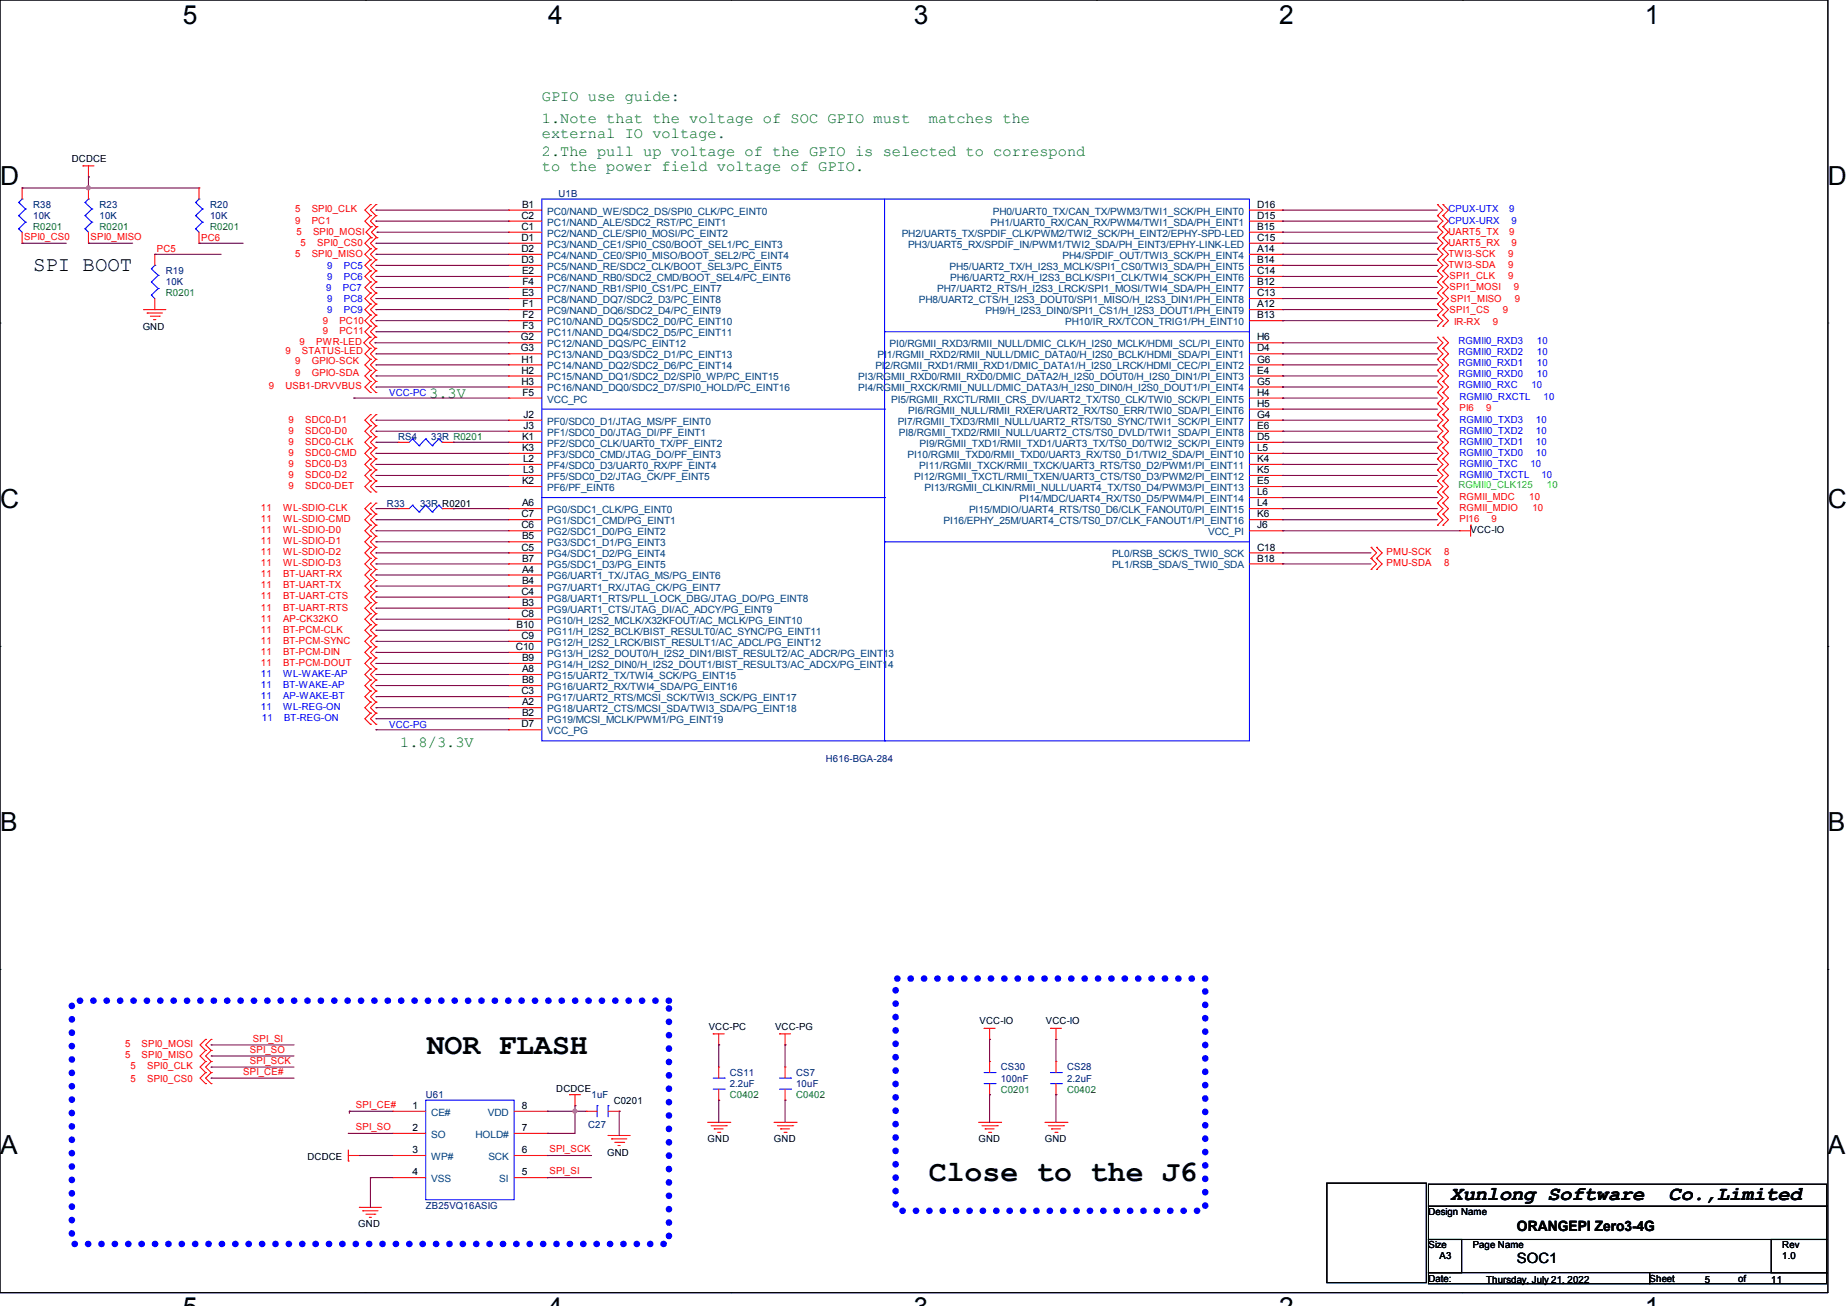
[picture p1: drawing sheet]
<svg xmlns="http://www.w3.org/2000/svg" width="297mm" height="210mm" viewBox="0 0 297 210" stroke-linecap="round" stroke-linejoin="round" font-family="sans-serif">
<defs><g id="words">
<g font-size="4.8">
<text x="68.6" y="169.5">NOR FLASH</text>
<text x="149.4" y="189.8">Close to the J6</text>
</g>
<g font-size="4.2">
<text x="29.4" y="3.8">5</text>
<text x="88.1" y="3.8">4</text>
<text x="146.9" y="3.8">3</text>
<text x="205.7" y="3.8">2</text>
<text x="264.5" y="3.8">1</text>
<text x="0" y="29.8">D</text>
<text x="293.9" y="29.8">D</text>
<text x="0" y="81.7">C</text>
<text x="293.9" y="81.7">C</text>
<text x="0" y="133.7">B</text>
<text x="293.9" y="133.7">B</text>
<text x="0" y="185.6">A</text>
<text x="293.9" y="185.6">A</text>
</g>
<text font-size="3.3" x="5.3" y="43.6">SPI BOOT</text>
<g font-size="3.2">
<text x="233.3" y="192.9">Xunlong Software</text>
<text x="268.3" y="192.9">Co.,Limited</text>
</g>
<g font-size="2.5" fill="#008000">
<text x="87.1" y="16.2">GPIO use guide:</text>
<text x="87.1" y="19.7">1.Note that the voltage of SOC GPIO must</text>
<text x="87.1" y="22.2">external IO voltage.</text>
<text x="149.4" y="19.7">matches the</text>
<text x="87.1" y="25.1">2.The pull up voltage of the GPIO is selected to correspond</text>
<text x="87.1" y="27.5">to the power field voltage of GPIO.</text>
<text x="69" y="64">3.3V</text>
<text x="64.3" y="120.2">1.8/3.3V</text>
</g>
<g font-size="2.3">
<text x="243.9" y="197.9">ORANGEPI Zero3-4G</text>
<text x="243.9" y="203.2">SOC1</text>
</g>
<g font-size="1.6">
<text x="11.6" y="26">DCDCE</text>
<text x="83.9" y="35.2">C2</text>
<text x="83.9" y="33.4">B1</text>
<text x="202.1" y="33.4">D16</text>
<text x="202.1" y="35.2">D15</text>
<text x="83.9" y="37">C1</text>
<text x="83.9" y="38.7">D1</text>
<text x="83.9" y="40.5">D2</text>
<text x="202.1" y="37">B15</text>
<text x="202.1" y="38.7">C15</text>
<text x="202.1" y="40.5">A14</text>
<text x="83.9" y="42.3">D3</text>
<text x="83.9" y="44.1">E2</text>
<text x="83.9" y="47.6">E3</text>
<text x="84" y="45.8">F4</text>
<text x="202.1" y="42.3">B14</text>
<text x="202.1" y="44.1">C14</text>
<text x="202.1" y="45.8">B12</text>
<text x="202.1" y="47.6">C13</text>
<text x="22.9" y="53">GND</text>
<text x="84" y="49.4">F1</text>
<text x="84" y="51.2">F2</text>
<text x="84" y="53">F3</text>
<text x="202.1" y="49.4">A12</text>
<text x="202.1" y="51.2">B13</text>
<text x="83.7" y="54.7">G2</text>
<text x="83.7" y="56.5">G3</text>
<text x="83.9" y="58.3">H1</text>
<text x="202.1" y="54.7">H6</text>
<text x="202.1" y="56.5">D4</text>
<text x="202.1" y="58.3">G6</text>
<text x="83.9" y="60.1">H2</text>
<text x="83.9" y="61.8">H3</text>
<text x="84" y="63.6">F5</text>
<text x="202.1" y="60.1">E4</text>
<text x="202.1" y="61.8">G5</text>
<text x="202.1" y="63.6">H4</text>
<text x="202.1" y="65.4">H5</text>
<text x="83.9" y="70.7">K1</text>
<text x="84.2" y="67.2">J2</text>
<text x="84.2" y="69">J3</text>
<text x="202.1" y="67.2">G4</text>
<text x="202.1" y="69">E6</text>
<text x="202.1" y="70.7">D5</text>
<text x="83.9" y="72.5">K3</text>
<text x="83.9" y="77.9">K2</text>
<text x="84.1" y="74.3">L2</text>
<text x="84.1" y="76.1">L3</text>
<text x="202.1" y="72.5">L5</text>
<text x="202.1" y="74.3">K4</text>
<text x="202.1" y="76.1">K5</text>
<text x="202.1" y="77.9">E5</text>
<text x="83.9" y="83.2">C7</text>
<text x="83.9" y="81.4">A6</text>
<text x="202.1" y="79.6">L6</text>
<text x="202.1" y="81.4">L4</text>
<text x="202.1" y="83.2">K6</text>
<text x="83.9" y="85">C6</text>
<text x="83.9" y="88.5">C5</text>
<text x="83.9" y="86.7">B5</text>
<text x="202.1" y="85">J6</text>
<text x="202.1" y="88.5">C18</text>
<text x="236.5" y="85.7">VCC-IO</text>
<text x="83.9" y="95.6">C4</text>
<text x="83.9" y="90.3">B7</text>
<text x="83.9" y="92.1">A4</text>
<text x="83.9" y="93.9">B4</text>
<text x="202.1" y="90.3">B18</text>
<text x="83.1" y="101">B10</text>
<text x="83.9" y="99.2">C8</text>
<text x="83.9" y="97.4">B3</text>
<text x="83" y="104.5">C10</text>
<text x="83.9" y="102.7">C9</text>
<text x="83.9" y="106.3">B9</text>
<text x="83.9" y="111.6">C3</text>
<text x="83.9" y="108.1">A8</text>
<text x="83.9" y="109.9">B8</text>
<text x="83.9" y="113.4">A2</text>
<text x="83.9" y="117">D7</text>
<text x="83.9" y="115.2">B2</text>
<text x="114" y="165.6">VCC-PC</text>
<text x="124.6" y="165.6">VCC-PG</text>
<text x="157.5" y="164.7">VCC-IO</text>
<text x="168.2" y="164.7">VCC-IO</text>
<text x="66.3" y="178.3">1</text>
<text x="83.9" y="178.3">8</text>
<text x="89.5" y="175.5">DCDCE</text>
<text x="98.7" y="177.5">C0201</text>
<text x="66.3" y="181.9">2</text>
<text x="66.3" y="185.4">3</text>
<text x="83.9" y="185.4">6</text>
<text x="83.9" y="181.9">7</text>
<text x="97.6" y="185.8">GND</text>
<text x="113.8" y="183.7">GND</text>
<text x="124.5" y="183.7">GND</text>
<text x="157.4" y="183.7">GND</text>
<text x="168" y="183.7">GND</text>
<text x="49.4" y="186.5">DCDCE</text>
<text x="66.3" y="189">4</text>
<text x="83.9" y="189">5</text>
<text x="57.6" y="197.4">GND</text>
<text x="229.7" y="195.4">Design Name</text>
<text x="229.7" y="200.7">Size</text>
<text x="231.5" y="202.5">A3</text>
<text x="236.8" y="200.7">Page Name</text>
<text x="286.6" y="200.7">Rev</text>
<text x="286.6" y="202.5">1.0</text>
<text x="229.7" y="206.1">Date:</text>
<text x="239" y="206.2">Thursday, July 21, 2022</text>
<text x="265.3" y="206.1">Sheet</text>
<text x="274.2" y="206.2">5</text>
<text x="279.5" y="206.1">of</text>
<text x="284.8" y="206.2">11</text>
</g>
<g font-size="1.6" fill="#000080">
<text x="5.3" y="33.4">R38</text>
<text x="5.3" y="35.2">10K</text>
<text x="16" y="33.4">R23</text>
<text x="16" y="35.2">10K</text>
<text x="33.8" y="33.4">R20</text>
<text x="33.8" y="35.2">10K</text>
<text x="89.8" y="31.7">U1B</text>
<text x="26.7" y="44.1">R19</text>
<text x="26.7" y="45.9">10K</text>
<text x="64" y="70.8">RS4</text>
<text x="69.3" y="70.8">33R R0201</text>
<text x="62.2" y="81.4">R33</text>
<text x="67.6" y="81.4">33R R0201</text>
<text x="132.8" y="122.5">H616-BGA-284</text>
<text x="117.3" y="173">CS11</text>
<text x="128" y="173">CS7</text>
<text x="160.9" y="172.1">CS30</text>
<text x="160.9" y="173.9">100nF</text>
<text x="171.6" y="172.1">CS28</text>
<text x="171.6" y="173.9">2.2uF</text>
<text x="68.5" y="176.6">U61</text>
<text x="95.1" y="176.6">1uF</text>
<text x="117.3" y="174.8">2.2uF</text>
<text x="128" y="174.8">10uF</text>
<text x="94.6" y="181.4">C27</text>
<text x="68.5" y="194.4">ZB25VQ16ASIG</text>
</g>
<g font-size="1.6" fill="#f00">
<text x="47.5" y="34.2">5</text>
<text x="47.5" y="35.9">9</text>
<text x="50.1" y="34.2">SPI0_CLK</text>
<text x="50.1" y="35.9">PC1</text>
<text x="3.9" y="38.6">SPI0_CS0</text>
<text x="14.6" y="38.6">SPI0_MISO</text>
<text x="25.2" y="40.6">PC5</text>
<text x="32.3" y="38.8">PC6</text>
<text x="47.5" y="41.3">5</text>
<text x="47.7" y="37.7">5</text>
<text x="48.3" y="39.5">5</text>
<text x="50.1" y="41.3">SPI0_MISO</text>
<text x="50.3" y="37.7">SPI0_MOSI</text>
<text x="51" y="39.5">SPI0_CS0</text>
<text x="232.9" y="41.3">TWI3-SCK</text>
<text x="232.9" y="37.7">UART5_TX</text>
<text x="232.9" y="39.5">UART5_RX</text>
<text x="242.5" y="41.3">9</text>
<text x="242.7" y="37.7">9</text>
<text x="243" y="39.5">9</text>
<text x="232.9" y="43.1">TWI3-SDA</text>
<text x="233.1" y="46.6">SPI1_MOSI</text>
<text x="233.1" y="44.8">SPI1_CLK</text>
<text x="242.5" y="43.1">9</text>
<text x="242.5" y="44.8">9</text>
<text x="243.4" y="46.6">9</text>
<text x="51.9" y="53.7">9</text>
<text x="51.9" y="52.1">9</text>
<text x="54.6" y="53.7">PC11</text>
<text x="54.6" y="52.1">PC10</text>
<text x="233.1" y="50.3">SPI1_CS</text>
<text x="233.3" y="48.6">SPI1_MISO</text>
<text x="233.8" y="52.3">IR-RX</text>
<text x="240" y="52.3">9</text>
<text x="241.6" y="50.3">9</text>
<text x="243.6" y="48.6">9</text>
<text x="45.9" y="56.9">9</text>
<text x="47.5" y="58.5">9</text>
<text x="48.2" y="55.5">9</text>
<text x="48.6" y="56.9">STATUS-LED</text>
<text x="50.1" y="58.5">GPIO-SCK</text>
<text x="50.8" y="55.5">PWR-LED</text>
<text x="43.2" y="62.6">9</text>
<text x="45.9" y="62.6">USB1-DRVVBUS</text>
<text x="47.5" y="60.5">9</text>
<text x="50.1" y="60.5">GPIO-SDA</text>
<text x="46.4" y="69.7">9</text>
<text x="46.4" y="67.9">9</text>
<text x="46.4" y="71.5">9</text>
<text x="49.1" y="69.7">SDC0-D0</text>
<text x="49.1" y="67.9">SDC0-D1</text>
<text x="49.1" y="71.5">SDC0-CLK</text>
<text x="234.7" y="66.2">PI6</text>
<text x="239" y="66.2">9</text>
<text x="46.4" y="73.3">9</text>
<text x="46.4" y="75.1">9</text>
<text x="46.4" y="76.8">9</text>
<text x="49.1" y="73.3">SDC0-CMD</text>
<text x="49.1" y="75.1">SDC0-D3</text>
<text x="49.1" y="76.8">SDC0-D2</text>
<text x="42" y="83.9">11</text>
<text x="42" y="82.2">11</text>
<text x="45.5" y="83.9">WL-SDIO-CMD</text>
<text x="45.5" y="82.2">WL-SDIO-CLK</text>
<text x="46.4" y="78.6">9</text>
<text x="49.1" y="78.6">SDC0-DET</text>
<text x="234.7" y="82.2">RGMII_MDIO</text>
<text x="234.7" y="80.4">RGMII_MDC</text>
<text x="234.7" y="83.9">PI16</text>
<text x="239.9" y="83.9">9</text>
<text x="245.9" y="80.4">10</text>
<text x="246.4" y="82.2">10</text>
<text x="42" y="85.7">11</text>
<text x="42" y="87.5">11</text>
<text x="42" y="89.3">11</text>
<text x="45.5" y="85.7">WL-SDIO-D0</text>
<text x="45.5" y="87.5">WL-SDIO-D1</text>
<text x="45.5" y="89.3">WL-SDIO-D2</text>
<text x="223" y="89.3">PMU-SCK</text>
<text x="232.2" y="89.3">8</text>
<text x="42" y="91.1">11</text>
<text x="42" y="92.8">11</text>
<text x="42" y="94.6">11</text>
<text x="45.5" y="91.1">WL-SDIO-D3</text>
<text x="45.5" y="92.8">BT-UART-RX</text>
<text x="45.5" y="94.6">BT-UART-TX</text>
<text x="223" y="91.1">PMU-SDA</text>
<text x="232.2" y="91.1">8</text>
<text x="42" y="96.4">11</text>
<text x="42" y="98.2">11</text>
<text x="42" y="99.9">11</text>
<text x="42" y="101.7">11</text>
<text x="45.5" y="96.4">BT-UART-CTS</text>
<text x="45.5" y="98.2">BT-UART-RTS</text>
<text x="45.5" y="99.9">AP-CK32KO</text>
<text x="45.5" y="101.7">BT-PCM-CLK</text>
<text x="42" y="105.3">11</text>
<text x="42" y="103.5">11</text>
<text x="42" y="107.1">11</text>
<text x="45.5" y="105.3">BT-PCM-DIN</text>
<text x="45.5" y="103.5">BT-PCM-SYNC</text>
<text x="45.5" y="107.1">BT-PCM-DOUT</text>
<text x="40.7" y="167.5">SPI_SI</text>
<text x="20.1" y="168.4">5</text>
<text x="20.1" y="170.2">5</text>
<text x="21" y="172">5</text>
<text x="21" y="173.9">5</text>
<text x="22.8" y="168.4">SPI0_MOSI</text>
<text x="22.8" y="170.2">SPI0_MISO</text>
<text x="23.7" y="172">SPI0_CLK</text>
<text x="23.7" y="173.9">SPI0_CS0</text>
<text x="39.1" y="172.8">SPI_CE#</text>
<text x="40.2" y="169.2">SPI_SO</text>
<text x="40.2" y="171">SPI_SCK</text>
<text x="57.2" y="178.1">SPI_CE#</text>
<text x="57.2" y="181.7">SPI_SO</text>
<text x="88.3" y="185.3">SPI_SCK</text>
<text x="88.3" y="188.8">SPI_SI</text>
</g>
<g font-size="1.6" fill="#004080">
<text x="88" y="34.5">PC0/NAND_WE/SDC2_DS/SPI0_CLK/PC_EINT0</text>
<text x="159.6" y="34.5">PH0/UART0_TX/CAN_TX/PWM3/TWI1_SCK/PH_EINT0</text>
<text x="88" y="36.3">PC1/NAND_ALE/SDC2_RST/PC_EINT1</text>
<text x="88" y="38.1">PC2/NAND_CLE/SPI0_MOSI/PC_EINT2</text>
<text x="88" y="39.8">PC3/NAND_CE1/SPI0_CS0/BOOT_SEL1/PC_EINT3</text>
<text x="88" y="41.6">PC4/NAND_CE0/SPI0_MISO/BOOT_SEL2/PC_EINT4</text>
<text x="145" y="38.1">PH2/UART5_TX/SPDIF_CLK/PWM2/TWI2_SCK/PH_EINT2/EPHY-SPD-LED</text>
<text x="146" y="39.8">PH3/UART5_RX/SPDIF_IN/PWM1/TWI2_SDA/PH_EINT3/EPHY-LINK-LED</text>
<text x="159.3" y="36.3">PH1/UART0_RX/CAN_RX/PWM4/TWI1_SDA/PH_EINT1</text>
<text x="170.9" y="41.6">PH4/SPDIF_OUT/TWI3_SCK/PH_EINT4</text>
<text x="88" y="43.4">PC5/NAND_RE/SDC2_CLK/BOOT_SEL3/PC_EINT5</text>
<text x="88" y="45.2">PC6/NAND_RB0/SDC2_CMD/BOOT_SEL4/PC_EINT6</text>
<text x="88" y="46.9">PC7/NAND_RB1/SPI0_CS1/PC_EINT7</text>
<text x="150.7" y="46.9">PH7/UART2_RTS/H_I2S3_LRCK/SPI1_MOSI/TWI4_SDA/PH_EINT7</text>
<text x="152.7" y="43.4">PH5/UART2_TX/H_I2S3_MCLK/SPI1_CS0/TWI3_SDA/PH_EINT5</text>
<text x="152.8" y="45.2">PH6/UART2_RX/H_I2S3_BCLK/SPI1_CLK/TWI4_SCK/PH_EINT6</text>
<text x="88" y="48.7">PC8/NAND_DQ7/SDC2_D3/PC_EINT8</text>
<text x="88" y="50.5">PC9/NAND_DQ6/SDC2_D4/PC_EINT9</text>
<text x="88" y="52.3">PC10/NAND_DQ5/SDC2_D0/PC_EINT10</text>
<text x="147.7" y="48.7">PH8/UART2_CTS/H_I2S3_DOUT0/SPI1_MISO/H_I2S3_DIN1/PH_EINT8</text>
<text x="158.5" y="50.5">PH9/H_I2S3_DIN0/SPI1_CS1/H_I2S3_DOUT1/PH_EINT9</text>
<text x="171.3" y="52.3">PH10/IR_RX/TCON_TRIG1/PH_EINT10</text>
<text x="88" y="54.1">PC11/NAND_DQ4/SDC2_D5/PC_EINT11</text>
<text x="88" y="55.8">PC12/NAND_DQS/PC_EINT12</text>
<text x="88" y="57.6">PC13/NAND_DQ3/SDC2_D1/PC_EINT13</text>
<text x="88" y="59.4">PC14/NAND_DQ2/SDC2_D6/PC_EINT14</text>
<text x="140.8" y="59.4">PI</text>
<text x="141.1" y="57.6">PI</text>
<text x="142.3" y="59.4">2/RGMII_RXD1/RMII_RXD1/DMIC_DATA1/H_I2S0_LRCK/HDMI_CEC/PI_EINT2</text>
<text x="142.6" y="57.6">1/RGMII_RXD2/RMII_NULL/DMIC_DATA0/H_I2S0_BCLK/HDMI_SDA/PI_EINT1</text>
<text x="143" y="55.8">PI0/RGMII_RXD3/RMII_NULL/DMIC_CLK/H_I2S0_MCLK/HDMI_SCL/PI_EINT0</text>
<text x="88" y="61.2">PC15/NAND_DQ1/SDC2_D2/SPI0_WP/PC_EINT15</text>
<text x="88" y="62.9">PC16/NAND_DQ0/SDC2_D7/SPI0_HOLD/PC_EINT16</text>
<text x="88" y="64.7">VCC_PC</text>
<text x="138" y="61.2">PI3/RGMII_RXD0/RMII_RXD0/DMIC_DATA2/H_I2S0_DOUT0/H_I2S0_DIN1/PI_EINT3</text>
<text x="138" y="62.9">PI4/RGMII_RXCK/RMII_NULL/DMIC_DATA3/H_I2S0_DIN0/H_I2S0_DOUT1/PI_EINT4</text>
<text x="143.3" y="64.7">PI5/RGMII_RXCTL/RMII_CRS_DV/UART2_TX/TS0_CLK/TWI0_SCK/PI_EINT5</text>
<text x="88" y="68.3">PF0/SDC0_D1/JTAG_MS/PF_EINT0</text>
<text x="88" y="70.1">PF1/SDC0_D0/JTAG_DI/PF_EINT1</text>
<text x="88" y="71.8">PF2/SDC0_CLK/UART0_TX/PF_EINT2</text>
<text x="144.4" y="68.3">PI7/RGMII_TXD3/RMII_NULL/UART2_RTS/TS0_SYNC/TWI1_SCK/PI_EINT7</text>
<text x="144.5" y="70.1">PI8/RGMII_TXD2/RMII_NULL/UART2_CTS/TS0_DVLD/TWI1_SDA/PI_EINT8</text>
<text x="146" y="66.5">PI6/RGMII_NULL/RMII_RXER/UART2_RX/TS0_ERR/TWI0_SDA/PI_EINT6</text>
<text x="147.9" y="71.8">PI9/RGMII_TXD1/RMII_TXD1/UART3_TX/TS0_D0/TWI2_SCK/PI_EINT9</text>
<text x="88" y="73.6">PF3/SDC0_CMD/JTAG_DO/PF_EINT3</text>
<text x="88" y="75.4">PF4/SDC0_D3/UART0_RX/PF_EINT4</text>
<text x="88" y="77.2">PF5/SDC0_D2/JTAG_CK/PF_EINT5</text>
<text x="145.9" y="73.6">PI10/RGMII_TXD0/RMII_TXD0/UART3_RX/TS0_D1/TWI2_SDA/PI_EINT10</text>
<text x="147" y="77.2">PI12/RGMII_TXCTL/RMII_TXEN/UART3_CTS/TS0_D3/PWM2/PI_EINT12</text>
<text x="147.8" y="75.4">PI11/RGMII_TXCK/RMII_TXCK/UART3_RTS/TS0_D2/PWM1/PI_EINT11</text>
<text x="88" y="79">PF6/PF_EINT6</text>
<text x="88" y="82.5">PG0/SDC1_CLK/PG_EINT0</text>
<text x="148.7" y="79">PI13/RGMII_CLKIN/RMII_NULL/UART4_TX/TS0_D4/PWM3/PI_EINT13</text>
<text x="155.8" y="82.5">PI15/MDIO/UART4_RTS/TS0_D6/CLK_FANOUT0/PI_EINT15</text>
<text x="164" y="80.7">PI14/MDC/UART4_RX/TS0_D5/PWM4/PI_EINT14</text>
<text x="88" y="84.3">PG1/SDC1_CMD/PG_EINT1</text>
<text x="88" y="86.1">PG2/SDC1_D0/PG_EINT2</text>
<text x="88" y="87.8">PG3/SDC1_D1/PG_EINT3</text>
<text x="88" y="89.6">PG4/SDC1_D2/PG_EINT4</text>
<text x="151.7" y="84.3">PI16/EPHY_25M/UART4_CTS/TS0_D7/CLK_FANOUT1/PI_EINT16</text>
<text x="178.8" y="89.6">PL0/RSB_SCK/S_TWI0_SCK</text>
<text x="194.3" y="86.1">VCC_PI</text>
<text x="88" y="91.4">PG5/SDC1_D3/PG_EINT5</text>
<text x="88" y="93.2">PG6/UART1_TX/JTAG_MS/PG_EINT6</text>
<text x="88" y="95">PG7/UART1_RX/JTAG_CK/PG_EINT7</text>
<text x="178.8" y="91.4">PL1/RSB_SDA/S_TWI0_SDA</text>
<text x="88" y="96.7">PG8/UART1_RTS/PLL_LOCK_DBG/JTAG_DO/PG_EINT8</text>
<text x="88" y="98.5">PG9/UART1_CTS/JTAG_DI/AC_ADCY/PG_EINT9</text>
<text x="88" y="100.3">PG10/H_I2S2_MCLK/X32KFOUT/AC_MCLK/PG_EINT10</text>
<text x="88" y="102.1">PG11/H_I2S2_BCLK/BIST_RESULT0/AC_SYNC/PG_EINT11</text>
<text x="88" y="103.8">PG12/H_I2S2_LRCK/BIST_RESULT1/AC_ADCL/PG_EINT12</text>
<text x="88" y="105.6">PG13/H_I2S2_DOUT0/H_I2S2_DIN1/BIST_RESULT2/AC_ADCR/PG_EINT13</text>
<text x="88" y="107.4">PG14/H_I2S2_DIN0/H_I2S2_DOUT1/BIST_RESULT3/AC_ADCX/PG_EINT14</text>
<text x="88" y="109.2">PG15/UART2_TX/TWI4_SCK/PG_EINT15</text>
<text x="88" y="111">PG16/UART2_RX/TWI4_SDA/PG_EINT16</text>
<text x="88" y="112.7">PG17/UART2_RTS/MCSI_SCK/TWI3_SCK/PG_EINT17</text>
<text x="88" y="114.5">PG18/UART2_CTS/MCSI_SDA/TWI3_SDA/PG_EINT18</text>
<text x="88" y="116.3">PG19/MCSI_MCLK/PWM1/PG_EINT19</text>
<text x="88" y="118.1">VCC_PG</text>
<text x="69.3" y="179.4">CE#</text>
<text x="78.4" y="179.4">VDD</text>
<text x="69.3" y="183">SO</text>
<text x="76.5" y="183">HOLD#</text>
<text x="69.3" y="186.5">WP#</text>
<text x="69.3" y="190.1">VSS</text>
<text x="78.5" y="186.5">SCK</text>
<text x="80.3" y="190.1">SI</text>
</g>
<g font-size="1.6" fill="#00f">
<text x="232.9" y="35.9">CPUX-URX</text>
<text x="232.9" y="34.2">CPUX-UTX</text>
<text x="242.7" y="34.2">9</text>
<text x="243" y="35.9">9</text>
<text x="52.5" y="46.8">9</text>
<text x="52.6" y="43.2">9</text>
<text x="52.6" y="45">9</text>
<text x="55.1" y="46.8">PC7</text>
<text x="55.3" y="43.2">PC5</text>
<text x="55.3" y="45">PC6</text>
<text x="52.6" y="50.3">9</text>
<text x="52.6" y="48.6">9</text>
<text x="55.3" y="50.3">PC9</text>
<text x="55.3" y="48.6">PC8</text>
<text x="234.5" y="55.3">RGMII0_RXD3</text>
<text x="234.5" y="58.9">RGMII0_RXD1</text>
<text x="234.5" y="57.1">RGMII0_RXD2</text>
<text x="247.1" y="55.3">10</text>
<text x="247.1" y="58.9">10</text>
<text x="247.1" y="57.1">10</text>
<text x="62.6" y="63.7">VCC-PC</text>
<text x="234.5" y="62.4">RGMII0_RXC</text>
<text x="234.5" y="60.7">RGMII0_RXD0</text>
<text x="234.7" y="64.4">RGMII0_RXCTL</text>
<text x="246.3" y="62.4">10</text>
<text x="247.1" y="60.7">10</text>
<text x="248.2" y="64.4">10</text>
<text x="234.7" y="69.7">RGMII0_TXD2</text>
<text x="234.7" y="71.5">RGMII0_TXD1</text>
<text x="234.7" y="67.9">RGMII0_TXD3</text>
<text x="247" y="69.7">10</text>
<text x="247" y="71.5">10</text>
<text x="247" y="67.9">10</text>
<text x="234.7" y="73.3">RGMII0_TXD0</text>
<text x="234.7" y="75.1">RGMII0_TXC</text>
<text x="234.7" y="76.8">RGMII0_TXCTL</text>
<text x="246.1" y="75.1">10</text>
<text x="247" y="73.3">10</text>
<text x="247.9" y="76.8">10</text>
<text x="42" y="108.8">11</text>
<text x="42" y="110.6">11</text>
<text x="42" y="112.4">11</text>
<text x="45.5" y="108.8">WL-WAKE-AP</text>
<text x="45.5" y="110.6">BT-WAKE-AP</text>
<text x="45.5" y="112.4">AP-WAKE-BT</text>
<text x="42" y="114.2">11</text>
<text x="42.1" y="116">11</text>
<text x="45.5" y="114.2">WL-REG-ON</text>
<text x="45.7" y="116">BT-REG-ON</text>
<text x="62.6" y="117">VCC-PG</text>
</g>
<g font-size="1.6" fill="#008000">
<text x="5.3" y="37">R0201</text>
<text x="16" y="37">R0201</text>
<text x="33.8" y="37">R0201</text>
<text x="26.7" y="47.7">R0201</text>
<text x="117.3" y="176.6">C0402</text>
<text x="128" y="176.6">C0402</text>
<text x="160.9" y="175.7">C0201</text>
<text x="171.6" y="175.7">C0402</text>
</g>
<g font-size="1.6" fill="#0f0">
<text x="234.5" y="78.4">RGMII0_CLK125</text>
<text x="248.8" y="78.4">10</text>
</g>
</g></defs>
<g fill="none" stroke="#000" stroke-width=".17">
<path d="M0 0h293.9v207.9h-293.9zM58.8 0h.1M117.6 0h.1M176.3 0h.1M235.1 0h.1M0 51.9h.1M293.9 51.9h.1M0 103.9h.1M293.9 103.9h.1M0 155.9h.1M293.9 155.9h.1M213.4 190.2h16v16h-16z"/>
<path d="M229.7 190.4h64v3.6h-64zM229.7 194h64v5.3h-64zM229.7 199.3h5.3v5.3h-5.3zM284.8 199.3h8.9v5.3h-8.9zM58.8 207.9h.1M117.6 207.9h.1M176.3 207.9h.1M229.7 204.6h35.6v1.8h-35.6zM235.1 207.9h.1M265.3 204.6h28.4v1.8h-28.4z"/>
</g>
<path d="M0 103.9h.1M293.9 103.9h.1" fill="none" stroke="#000" stroke-width=".16"/>
<path d="M144 157.4h49.8v37.3h-49.8zM11.6 160.9h96v39.1h-96z" fill="none" stroke="#00f" stroke-width="1.1" stroke-dasharray="0 2.1"/>
<g fill="none" stroke="#f00" stroke-width=".17">
<path d="M3.6 39.1h.1M3.6 30.2h.1M3.6 30.2v1.8M3.6 37.3v1.8M13.3 26.7h.1M13.3 26.7h1.8M14.2 28.4h.1M14.2 39.1h.1M14.2 30.2h.1M14.2 26.7v1.7M14.2 30.2v1.8M14.2 37.3v1.8"/>
<path d="M32 39.1h.1M32 30.2h.1M32 30.2v1.8M32 37.3v1.8M59.6 38.2h.1M59.6 34.7h.1M59.6 32.9h.1M59.6 36.4h.1M59.6 38.2l-.9 .9 .9 .9M59.6 32.9l-.9 .9 .9 .9M59.6 34.7l-.9 .9 .9 .8M59.7 38.2h.1"/>
<path d="M59.7 36.4h.1M59.7 36.4l-.9 .9 .9 .9M60.5 38.2h.1M60.5 34.7h.1M60.5 32.9h.1M60.5 36.4h.1M60.5 38.2l-.9 .9 .9 .9M60.5 32.9l-.9 .9 .9 .9M60.5 34.7l-.9 .9 .9 .8M60.6 38.2h.1M60.6 36.4h.1M60.6 36.4l-.9 .9 .9 .9"/>
<path d="M81.8 33.8h.1M81.8 35.6h.1M81.8 37.3h.1M81.8 39.1h.1M81.8 33.8h5.3M81.8 35.6h5.3M81.8 37.3h5.3M81.8 39.1h5.3M200.9 33.8h5.3M200.9 35.6h5.3M200.9 37.3h5.3M200.9 39.1h5.3"/>
<path d="M206.2 33.8h.1M206.2 35.6h.1M206.2 37.3h.1M206.2 39.1h.1M231.1 36.4h.1M231.1 34.7h.1M231.1 32.9h.1M231.1 38.2h.1M231.1 34.7l.9 .9-.9 .8M231.1 32.9l.9 .9-.9 .9M231.1 36.4l.9 .9-.9 .9M231.1 38.2l.9 .9-.9 .9"/>
<path d="M232 36.4h.1M232 34.7h.1M232 32.9h.1M232 38.2h.1M232 34.7l.9 .9-.9 .8M232 32.9l.9 .9-.9 .9M232 36.4l.9 .9-.9 .9M232 38.2l.9 .9-.9 .9M23.1 49.8h.1M23.1 49.8h3.6M23.7 50.3h.1M23.7 50.3h2.4"/>
<path d="M24.2 50.8h1.4M24.7 51.4h.1M24.7 51.4h.4M24.9 49.8h.1M24.9 40.9h.1M24.9 40.9v1.8M24.9 48v1.8M25.6 50.8h.1M59.4 56h.1M59.4 54.2h.1M59.4 54.2l-.9 .9 .9 .9M59.6 54.2h.1"/>
<path d="M59.6 52.5h.1M59.6 40h.1M59.6 57.8h.1M59.6 56h.1M59.6 59.6h.1M59.6 50.7h.1M59.6 41.8h.1M59.6 48.9h.1M59.6 45.3h.1M59.6 47.1h.1M59.6 43.6h.1M59.6 52.5l-.9 .8 .9 .9"/>
<path d="M59.6 56l-.9 .9 .9 .9M59.6 57.8l-.9 .9 .9 .9M59.6 59.6l-.9 .9 .9 .8M59.6 50.7l-.9 .9 .9 .9M59.6 40l-.9 .9 .9 .9M59.6 48.9l-.9 .9 .9 .9M59.6 45.3l-.9 .9 .9 .9M59.6 41.8l-.9 .9 .9 .9M59.6 47.1l-.9 .9 .9 .9M59.6 43.6l-.9 .8 .9 .9M60.3 56h.1M60.3 54.2h.1"/>
<path d="M60.3 54.2l-.9 .9 .9 .9M60.5 54.2h.1M60.5 52.5h.1M60.5 40h.1M60.5 57.8h.1M60.5 56h.1M60.5 59.6h.1M60.5 50.7h.1M60.5 41.8h.1M60.5 48.9h.1M60.5 45.3h.1M60.5 47.1h.1"/>
<path d="M60.5 43.6h.1M60.5 52.5l-.9 .8 .9 .9M60.5 56l-.9 .9 .9 .9M60.5 57.8l-.9 .9 .9 .9M60.5 59.6l-.9 .9 .9 .8M60.5 50.7l-.9 .9 .9 .9M60.5 40l-.9 .9 .9 .9M60.5 48.9l-.9 .9 .9 .9M60.5 45.3l-.9 .9 .9 .9M60.5 41.8l-.9 .9 .9 .9M60.5 47.1l-.9 .9 .9 .9M60.5 43.6l-.9 .8 .9 .9"/>
<path d="M81.8 40.9h.1M81.8 42.7h.1M81.8 44.4h.1M81.8 46.2h.1M81.8 48h.1M81.8 49.8h.1M81.8 51.6h.1M81.8 53.3h.1M81.8 55.1h.1M81.8 56.9h.1M81.8 58.7h.1M81.8 49.8h5.3"/>
<path d="M81.8 40.9h5.3M81.8 42.7h5.3M81.8 44.4h5.3M81.8 46.2h5.3M81.8 48h5.3M81.8 51.6h5.3M81.8 53.3h5.3M81.8 55.1h5.3M81.8 56.9h5.3M81.8 58.7h5.3M200.9 49.8h5.3M200.9 40.9h5.3"/>
<path d="M200.9 42.7h5.3M200.9 44.4h5.3M200.9 46.2h5.3M200.9 48h5.3M200.9 51.6h5.3M200.9 55.1h5.3M200.9 56.9h5.3M200.9 58.7h5.3M206.2 40.9h.1M206.2 42.7h.1M206.2 44.4h.1M206.2 46.2h.1"/>
<path d="M206.2 48h.1M206.2 49.8h.1M206.2 51.6h.1M206.2 55.1h.1M206.2 56.9h.1M206.2 58.7h.1M231.1 50.7h.1M231.1 52.5h.1M231.1 54.2h.1M231.1 56h.1M231.1 57.8h.1M231.1 59.6h.1"/>
<path d="M231.1 41.8h.1M231.1 40h.1M231.1 43.6h.1M231.1 47.1h.1M231.1 45.3h.1M231.1 48.9h.1M231.1 50.7l.9 .9-.9 .9M231.1 54.2l.9 .9-.9 .9M231.1 57.8l.9 .9-.9 .9M231.1 56l.9 .9-.9 .9M231.1 59.6l.9 .9-.9 .8M231.1 40l.9 .9-.9 .9"/>
<path d="M231.1 41.8l.9 .9-.9 .9M231.1 45.3l.9 .9-.9 .9M231.1 47.1l.9 .9-.9 .9M231.1 43.6l.9 .8-.9 .9M231.1 48.9l.9 .9-.9 .9M232 50.7h.1M232 52.5h.1M232 54.2h.1M232 56h.1M232 57.8h.1M232 59.6h.1M232 41.8h.1"/>
<path d="M232 40h.1M232 43.6h.1M232 47.1h.1M232 45.3h.1M232 48.9h.1M232 50.7l.9 .9-.9 .9M232 54.2l.9 .9-.9 .9M232 57.8l.9 .9-.9 .9M232 56l.9 .9-.9 .9M232 59.6l.9 .9-.9 .8M232 40l.9 .9-.9 .9M232 41.8l.9 .9-.9 .9"/>
<path d="M232 45.3l.9 .9-.9 .9M232 47.1l.9 .9-.9 .9M232 43.6l.9 .8-.9 .9M232 48.9l.9 .9-.9 .9M59.6 68.5h.1M59.6 70.2h.1M59.6 66.7h.1M59.6 72h.1M59.6 73.8h.1M59.6 75.6h.1M59.6 77.3h.1M59.6 79.1h.1"/>
<path d="M59.6 63.1h.1M59.6 61.3h.1M59.6 68.5l-.9 .8 .9 .9M59.6 66.7l-.9 .9 .9 .9M59.6 70.2l-.9 .9 .9 .9M59.6 72l-.9 .9 .9 .9M59.6 73.8l-.9 .9 .9 .9M59.6 75.6l-.9 .9 .9 .8M59.6 77.3l-.9 .9 .9 .9M59.6 61.3l-.9 .9 .9 .9M60.5 68.5h.1M60.5 70.2h.1"/>
<path d="M60.5 66.7h.1M60.5 72h.1M60.5 73.8h.1M60.5 75.6h.1M60.5 77.3h.1M60.5 79.1h.1M60.5 63.1h.1M60.5 61.3h.1M60.5 68.5l-.9 .8 .9 .9M60.5 66.7l-.9 .9 .9 .9M60.5 70.2l-.9 .9 .9 .9M60.5 72l-.9 .9 .9 .9"/>
<path d="M60.5 73.8l-.9 .9 .9 .9M60.5 75.6l-.9 .9 .9 .8M60.5 77.3l-.9 .9 .9 .9M60.5 61.3l-.9 .9 .9 .9M64 71.1h.1M64 71.1h1.8M71.1 71.1h1.8M72.9 71.1h.1M81.8 60.5h.1M81.8 62.2h.1M81.8 64h.1M81.8 67.6h.1"/>
<path d="M81.8 69.3h.1M81.8 71.1h.1M81.8 72.9h.1M81.8 74.7h.1M81.8 76.5h.1M81.8 78.2h.1M81.8 60.5h5.3M81.8 62.2h5.3M81.8 64h5.3M81.8 67.6h5.3M81.8 69.3h5.3M81.8 71.1h5.3"/>
<path d="M81.8 72.9h5.3M81.8 74.7h5.3M81.8 76.5h5.3M81.8 78.2h5.3M200.9 60.5h5.3M200.9 62.2h5.3M200.9 64h5.3M200.9 67.6h5.3M200.9 69.3h5.3M200.9 71.1h5.3M200.9 72.9h5.3M200.9 74.7h5.3"/>
<path d="M200.9 76.5h5.3M200.9 78.2h5.3M200.9 65.8h5.3M206.2 60.5h.1M206.2 62.2h.1M206.2 64h.1M206.2 65.8h.1M206.2 67.6h.1M206.2 69.3h.1M206.2 71.1h.1M206.2 72.9h.1M206.2 74.7h.1"/>
<path d="M206.2 76.5h.1M206.2 78.2h.1M231.1 70.2h.1M231.1 68.5h.1M231.1 72h.1M231.1 66.7h.1M231.1 73.8h.1M231.1 75.6h.1M231.1 63.1h.1M231.1 61.3h.1M231.1 64.9h.1M231.1 77.3h.1"/>
<path d="M231.1 79.1h.1M231.1 79.1l.9 .9-.9 .9M231.1 77.3l.9 .9-.9 .9M231.1 68.5l.9 .8-.9 .9M231.1 70.2l.9 .9-.9 .9M231.1 66.7l.9 .9-.9 .9M231.1 72l.9 .9-.9 .9M231.1 73.8l.9 .9-.9 .9M231.1 61.3l.9 .9-.9 .9M231.1 63.1l.9 .9-.9 .9M231.1 75.6l.9 .9-.9 .8M231.1 64.9l.9 .9-.9 .9"/>
<path d="M232 70.2h.1M232 68.5h.1M232 72h.1M232 66.7h.1M232 73.8h.1M232 75.6h.1M232 63.1h.1M232 61.3h.1M232 64.9h.1M232 77.3h.1M232 79.1h.1M232 79.1l.9 .9-.9 .9"/>
<path d="M232 68.5l.9 .8-.9 .9M232 70.2l.9 .9-.9 .9M232 66.7l.9 .9-.9 .9M232 72l.9 .9-.9 .9M232 73.8l.9 .9-.9 .9M232 61.3l.9 .9-.9 .9M232 63.1l.9 .9-.9 .9M232 75.6l.9 .9-.9 .8M232 77.3l.9 .9-.9 .9M232 64.9l.9 .9-.9 .9M59.6 82.7h.1M59.6 84.5h.1"/>
<path d="M59.6 80.9h.1M59.6 86.2h.1M59.6 88h.1M59.6 89.8h.1M59.6 91.6h.1M59.6 93.3h.1M59.6 95.1h.1M59.6 96.9h.1M59.6 98.7h.1M59.6 82.7l-.9 .9 .9 .9M59.6 80.9l-.9 .9 .9 .9M59.6 84.5l-.9 .8 .9 .9"/>
<path d="M59.6 86.2l-.9 .9 .9 .9M59.6 88l-.9 .9 .9 .9M59.6 89.8l-.9 .9 .9 .9M59.6 91.6l-.9 .9 .9 .8M59.6 95.1l-.9 .9 .9 .9M59.6 93.3l-.9 .9 .9 .9M59.6 96.9l-.9 .9 .9 .9M59.6 98.7l-.9 .9 .9 .9M60.5 82.7h.1M60.5 84.5h.1M60.5 80.9h.1M60.5 86.2h.1"/>
<path d="M60.5 88h.1M60.5 89.8h.1M60.5 91.6h.1M60.5 93.3h.1M60.5 95.1h.1M60.5 96.9h.1M60.5 98.7h.1M60.5 82.7l-.9 .9 .9 .9M60.5 80.9l-.9 .9 .9 .9M60.5 84.5l-.9 .8 .9 .9M60.5 86.2l-.9 .9 .9 .9M60.5 88l-.9 .9 .9 .9"/>
<path d="M60.5 89.8l-.9 .9 .9 .9M60.5 91.6l-.9 .9 .9 .8M60.5 95.1l-.9 .9 .9 .9M60.5 93.3l-.9 .9 .9 .9M60.5 96.9l-.9 .9 .9 .9M60.5 98.7l-.9 .9 .9 .9M64 81.8h.1M64 81.8h1.8M71.1 81.8h1.8M72.9 81.8h.1M81.8 81.8h.1M81.8 83.6h.1"/>
<path d="M81.8 85.3h.1M81.8 87.1h.1M81.8 88.9h.1M81.8 90.7h.1M81.8 92.5h.1M81.8 94.2h.1M81.8 96h.1M81.8 97.8h.1M81.8 99.6h.1M81.8 85.3h5.3M81.8 81.8h5.3M81.8 83.6h5.3"/>
<path d="M81.8 87.1h5.3M81.8 88.9h5.3M81.8 90.7h5.3M81.8 92.5h5.3M81.8 94.2h5.3M81.8 96h5.3M81.8 97.8h5.3M81.8 99.6h5.3M200.9 85.3h5.3M200.9 81.8h5.3M200.9 83.6h5.3M200.9 88.9h5.3"/>
<path d="M200.9 90.7h5.3M200.9 80h5.3M206.2 80h.1M206.2 81.8h.1M206.2 83.6h.1M206.2 85.3h.1M206.2 88.9h.1M206.2 90.7h.1M220.5 89.8h.1M220.5 91.6h.1M220.5 88h.1M220.5 89.8l.9 .9-.9 .9"/>
<path d="M220.5 88l.9 .9-.9 .9M221.4 89.8h.1M221.4 91.6h.1M221.4 88h.1M221.4 89.8l.8 .9-.8 .9M221.4 88l.8 .9-.8 .9M231.1 80.9h.1M231.1 82.7h.1M231.1 84.5h.1M231.1 80.9l.9 .9-.9 .9M231.1 82.7l.9 .9-.9 .9M232 80.9h.1"/>
<path d="M232 82.7h.1M232 84.5h.1M232 80.9l.9 .9-.9 .9M232 82.7l.9 .9-.9 .9M234.7 85.3h.1M234.7 85.3h1.8M236.5 84.5h.1M236.5 84.5v1.7M59.6 104h.1M59.6 105.8h.1M59.6 100.5h.1M59.6 102.2h.1"/>
<path d="M59.6 107.6h.1M59.6 109.3h.1M59.6 111.1h.1M59.6 112.9h.1M59.6 114.7h.1M59.6 116.5h.1M59.6 104l-.9 .9 .9 .9M59.6 100.5l-.9 .8 .9 .9M59.6 102.2l-.9 .9 .9 .9M59.6 105.8l-.9 .9 .9 .9M59.6 107.6l-.9 .9 .9 .8M59.6 109.3l-.9 .9 .9 .9"/>
<path d="M59.6 111.1l-.9 .9 .9 .9M59.6 112.9l-.9 .9 .9 .9M59.6 114.7l-.9 .9 .9 .9M60.5 104h.1M60.5 105.8h.1M60.5 100.5h.1M60.5 102.2h.1M60.5 107.6h.1M60.5 109.3h.1M60.5 111.1h.1M60.5 112.9h.1M60.5 114.7h.1"/>
<path d="M60.5 116.5h.1M60.5 104l-.9 .9 .9 .9M60.5 100.5l-.9 .8 .9 .9M60.5 102.2l-.9 .9 .9 .9M60.5 105.8l-.9 .9 .9 .9M60.5 107.6l-.9 .9 .9 .8M60.5 109.3l-.9 .9 .9 .9M60.5 111.1l-.9 .9 .9 .9M60.5 112.9l-.9 .9 .9 .9M60.5 114.7l-.9 .9 .9 .9M81.8 101.3h.1M81.8 103.1h.1"/>
<path d="M81.8 104.9h.1M81.8 106.7h.1M81.8 108.5h.1M81.8 110.2h.1M81.8 112h.1M81.8 113.8h.1M81.8 115.6h.1M81.8 117.3h.1M81.8 101.3h5.3M81.8 103.1h5.3M81.8 104.9h5.3M81.8 106.7h5.3"/>
<path d="M81.8 108.5h5.3M81.8 110.2h5.3M81.8 112h5.3M81.8 113.8h5.3M81.8 115.6h5.3M81.8 117.3h5.3M33.1 167.1h.1M33.1 168.9h.1M33.1 170.7h.1M33.1 172.5h.1M33.1 174.2h.1M33.1 167.1l-.9 .9 .9 .9"/>
<path d="M33.1 168.9l-.9 .9 .9 .9M33.1 170.7l-.9 .9 .9 .9M33.1 172.5l-.9 .9 .9 .8M34 167.1h.1M34 168.9h.1M34 170.7h.1M34 172.5h.1M34 174.2h.1M34 167.1l-.9 .9 .9 .9M34 168.9l-.9 .9 .9 .9M34 170.7l-.9 .9 .9 .9M34 172.5l-.9 .9 .9 .8"/>
<path d="M63.1 178.7h.1M63.1 178.7h5.4M82.7 178.7h5.3M88 178.7h.1M91.6 176h.1M91.6 176h1.7M92.5 177.8h.1M92.5 176v1.8M94.2 178.7h.1M94.2 178.7h1.8M97.8 178.7h1.8M99.6 178.7h.1"/>
<path d="M114.7 166.2h.1M114.7 166.2h1.8M115.6 168h.1M115.6 176.9h.1M115.6 171.6h.1M115.6 166.2v1.8M115.6 171.6v1.8M115.6 175.1v1.8M125.3 166.2h.1M125.3 166.2h1.8M126.2 168h.1M126.2 176.9h.1"/>
<path d="M126.2 171.6h.1M126.2 166.2v1.8M126.2 171.6v1.8M126.2 175.1v1.8M158.2 165.4h.1M158.2 165.4h1.8M159.1 167.1h.1M159.1 176h.1M159.1 170.7h.1M159.1 165.4v1.7M159.1 170.7v1.8M159.1 174.2v1.8"/>
<path d="M168.9 165.4h.1M168.9 165.4h1.8M169.8 167.1h.1M169.8 176h.1M169.8 170.7h.1M169.8 165.4v1.7M169.8 170.7v1.8M169.8 174.2v1.8M56 186.7h.1M56 185.8h1.8M56 184.9v1.8M57.8 194.1h.1"/>
<path d="M57.8 185.8h.1M57.8 194.1h3.5M58.3 194.7h.1M58.3 194.7h2.5M58.8 195.2h1.5M59.4 195.7h.1M59.4 195.7h.3M60.3 195.2h.1M63.1 182.2h.1M63.1 185.8h.1M63.1 189.4h.1M63.1 185.8h5.4"/>
<path d="M63.1 182.2h5.4M63.1 189.4h5.4M82.7 185.8h5.3M82.7 182.2h5.3M82.7 189.4h5.3M88 189.4h.1M88 185.8h.1M88 182.2h.1M97.8 182.6h.1M97.8 182.6h3.5M98.3 183.1h.1M98.3 183.1h2.5"/>
<path d="M98.8 183.7h1.5M99.4 184.2h.1M99.4 184.2h.3M100.3 183.7h.1M113.8 180.5h3.5M114.3 181h2.5M114.9 181.5h.1M114.9 181.5h1.4M115.4 182.1h.3M115.7 182.1h.1M116.8 181h.1M117.3 180.5h.1"/>
<path d="M124.5 180.5h3.5M125 181h2.5M125.5 181.5h.1M125.5 181.5h1.5M126.1 182.1h.3M126.4 182.1h.1M127.5 181h.1M128 180.5h.1M157.4 180.5h3.5M157.9 181h2.5M158.4 181.5h.1M158.4 181.5h1.5"/>
<path d="M159 182.1h.3M159.3 182.1h.1M160.4 181h.1M160.9 180.5h.1M168 180.5h3.6M168.6 181h2.4M169.1 181.5h.1M169.1 181.5h1.4M169.6 182.1h.4M170 182.1h.1M171 181h.1M171.6 180.5h.1"/>
</g>
<g fill="none" stroke="#00f" stroke-width=".17">
<path d="M3 36.8h.1M3 34.7h.1M3 32.6h.1M3 36.8l.6 .5M3 34.7l1.1 1M3 32.6l1.1 1M3.6 32h.1M3.6 32l-.6 .6M4.1 35.7h.1M4.1 33.6h.1M4.1 35.7l-1.1 1.1M4.1 33.6l-1.1 1.1"/>
<path d="M13.7 36.8h.1M13.7 34.7h.1M13.7 32.6h.1M13.7 36.8l.5 .5M13.7 34.7l1.1 1M13.7 32.6l1.1 1M14.2 32h.1M14.2 32l-.5 .6M14.8 35.7h.1M14.8 33.6h.1M14.8 35.7l-1.1 1.1M14.8 33.6l-1.1 1.1"/>
<path d="M31.5 36.8h.1M31.5 34.7h.1M31.5 32.6h.1M31.5 36.8l.5 .5M31.5 34.7l1.1 1M31.5 32.6l1.1 1M32 32h.1M32 32l-.5 .6M32.6 35.7h.1M32.6 33.6h.1M32.6 35.7l-1.1 1.1M32.6 33.6l-1.1 1.1"/>
<path d="M87.1 32h113.8v87.1h-113.8zM142.2 32v87.1M24.3 47.5h.1M24.3 45.3h.1M24.3 43.2h.1M24.3 47.5l.6 .5M24.3 45.3l1.1 1.1M24.3 43.2l1.1 1.1M24.9 42.7h.1M24.9 42.7l-.6 .5M25.4 46.4h.1M25.4 44.3h.1"/>
<path d="M25.4 46.4l-1.1 1.1M25.4 44.3l-1.1 1M142.2 53.3h.1M142.2 53.3h58.7M66.3 70.6h.1M66.3 70.6l-.5 .5M66.3 70.6l1.1 1.1M67.4 71.7h.1M68.5 70.6h.1M68.5 70.6l-1.1 1.1M68.5 70.6l1 1.1M69.5 71.7h.1"/>
<path d="M70.6 70.6h.1M70.6 70.6l-1.1 1.1M70.6 70.6l.5 .5M71.1 71.1h.1M87.1 65.8h55.1M142.2 65.8h.1M66.3 81.2h.1M66.3 81.2l-.5 .6M66.3 81.2l1.1 1.1M67.4 82.3h.1M68.5 81.2h.1M68.5 81.2l-1.1 1.1"/>
<path d="M68.5 81.2l1 1.1M69.5 82.3h.1M70.6 81.2h.1M70.6 81.2l-1.1 1.1M70.6 81.2l.5 .6M71.1 81.8h.1M87.1 80h55.1M142.2 87.1h.1M142.2 80h.1M142.2 87.1h58.7M142.2 119.1h.1M68.5 176.9h14.2v16h-14.2z"/>
<path d="M96 177.8h.1M96 177.8v1.8M97.8 177.8h.1M97.8 177.8v1.8M114.7 175.1h1.8M114.7 173.4h1.8M116.5 175.1h.1M116.5 173.4h.1M125.3 175.1h1.8M125.3 173.4h1.8M127.1 175.1h.1M127.1 173.4h.1"/>
<path d="M158.2 174.2h1.8M158.2 172.5h1.8M160 174.2h.1M160 172.5h.1M168.9 174.2h1.8M168.9 172.5h1.8M170.7 174.2h.1M170.7 172.5h.1"/>
</g>
<g fill="none" stroke="#800040" stroke-width=".17">
<path d="M3.6 30.2h.1M3.6 30.2h28.4M14.2 30.2h.1M60.5 33.8h.1M60.5 39.1h.1M60.5 35.6h.1M60.5 35.6h21.3M60.5 33.8h21.3M60.5 39.1h21.3M60.6 37.3h.1M60.6 37.3h21.2M206.2 35.6h.1"/>
<path d="M206.2 33.8h.1M206.2 37.3h.1M206.2 39.1h.1M206.2 37.3h24.9M206.2 35.6h24.9M206.2 33.8h24.9M206.2 39.1h24.9M60.3 55.1h.1M60.3 55.1h21.5M60.5 40.9h.1M60.5 53.3h.1M60.5 51.6h.1"/>
<path d="M60.5 56.9h.1M60.5 58.7h.1M60.5 49.8h.1M60.5 42.7h.1M60.5 48h.1M60.5 46.2h.1M60.5 44.4h.1M60.5 51.6h21.3M60.5 56.9h21.3M60.5 58.7h21.3M60.5 40.9h21.3M60.5 42.7h21.3"/>
<path d="M60.5 44.4h21.3M60.5 46.2h21.3M60.5 48h21.3M60.5 49.8h21.3M60.5 53.3h21.3M206.2 51.6h.1M206.2 55.1h.1M206.2 56.9h.1M206.2 58.7h.1M206.2 40.9h.1M206.2 42.7h.1M206.2 44.4h.1"/>
<path d="M206.2 46.2h.1M206.2 48h.1M206.2 49.8h.1M206.2 51.6h24.9M206.2 55.1h24.9M206.2 56.9h24.9M206.2 58.7h24.9M206.2 40.9h24.9M206.2 42.7h24.9M206.2 44.4h24.9M206.2 46.2h24.9M206.2 48h24.9"/>
<path d="M206.2 49.8h24.9M56.9 64h.1M56.9 64h24.9M60.5 71.1h.1M60.5 67.6h.1M60.5 69.3h.1M60.5 72.9h.1M60.5 74.7h.1M60.5 76.5h.1M60.5 78.2h.1M60.5 62.2h.1M60.5 60.5h.1"/>
<path d="M60.5 71.1h3.5M60.5 67.6h21.3M60.5 69.3h21.3M60.5 72.9h21.3M60.5 74.7h21.3M60.5 76.5h21.3M60.5 78.2h21.3M60.5 62.2h21.3M60.5 60.5h21.3M72.9 71.1h.1M72.9 71.1h8.9M206.2 74.7h.1"/>
<path d="M206.2 67.6h.1M206.2 69.3h.1M206.2 71.1h.1M206.2 72.9h.1M206.2 62.2h.1M206.2 60.5h.1M206.2 64h.1M206.2 76.5h.1M206.2 78.2h.1M206.2 65.8h.1M206.2 64h24.9M206.2 71.1h24.9"/>
<path d="M206.2 67.6h24.9M206.2 69.3h24.9M206.2 72.9h24.9M206.2 74.7h24.9M206.2 76.5h24.9M206.2 78.2h24.9M206.2 62.2h24.9M206.2 60.5h24.9M206.2 65.8h24.9M60.5 81.8h.1M60.5 83.6h.1M60.5 85.3h.1"/>
<path d="M60.5 87.1h.1M60.5 88.9h.1M60.5 90.7h.1M60.5 92.5h.1M60.5 94.2h.1M60.5 96h.1M60.5 97.8h.1M60.5 99.6h.1M60.5 88.9h21.3M60.5 90.7h21.3M60.5 85.3h21.3M60.5 81.8h3.5"/>
<path d="M60.5 83.6h21.3M60.5 87.1h21.3M60.5 92.5h21.3M60.5 94.2h21.3M60.5 96h21.3M60.5 97.8h21.3M60.5 99.6h21.3M72.9 81.8h.1M72.9 81.8h8.9M206.2 88.9h.1M206.2 90.7h.1M206.2 85.3h.1"/>
<path d="M206.2 81.8h.1M206.2 80h.1M206.2 83.6h.1M206.2 88.9h14.3M206.2 90.7h14.3M206.2 85.3h28.5M206.2 81.8h24.9M206.2 83.6h24.9M206.2 80h24.9M60.5 117.3h.1M60.5 104.9h.1M60.5 106.7h.1"/>
<path d="M60.5 101.3h.1M60.5 103.1h.1M60.5 112h.1M60.5 110.2h.1M60.5 113.8h.1M60.5 115.6h.1M60.5 108.5h.1M60.5 117.3h21.3M60.5 104.9h21.3M60.5 106.7h21.3M60.5 101.3h21.3M60.5 103.1h21.3"/>
<path d="M60.5 112h21.3M60.5 110.2h21.3M60.5 113.8h21.3M60.5 115.6h21.3M60.5 108.5h21.3M34 169.8h.1M34 171.6h.1M34 168h.1M34 173.4h.1M34 169.8h13.3M34 171.6h13.3M34 168h13.3"/>
<path d="M34 173.4h13.3M56.2 178.7h.1M56.2 178.7h6.9M56.2 178.7v.3M88 178.7h.1M88 178.7h6.2M92.5 178.7h.1M92.5 177.8h.1M92.5 177.8v.9M99.6 178.7h.1M99.6 178.7v3.9M115.6 176.9h.1"/>
<path d="M115.6 168h.1M115.6 168v3.6M115.6 176.9v3.6M126.2 176.9h.1M126.2 168h.1M126.2 168v3.6M126.2 176.9v3.6M56 182.2h.1M56 182.2h7.1M57.8 185.8h.1M57.8 185.8h5.3M59.6 189.4h.1"/>
<path d="M59.6 189.4h3.5M59.6 189.4v4.7M88 189.4h.1M88 185.8h.1M88 182.2h.1M88 189.4h7.1M88 185.8h7.1M88 182.2h4.5"/>
</g>
<circle cx="14.2" cy="30.2" r=".32" fill="#f0f"/>
<circle cx="14.2" cy="30.2" r=".32" fill="none" stroke="#f0f" stroke-width=".17"/>
<g fill="none" stroke="#800040" stroke-width=".17">
<path d="M3.6 39.1h.1M3.6 39.1h7.1M14.2 28.4h.1M14.2 39.1h.1M14.2 28.4v1.8M14.2 39.1h7.1M32 39.1h.1M32 39.1h7.1M24.9 40.9h.1M24.9 40.9h10.7M92.5 178.7h.1M92.5 178.7v3.5"/>
<path d="M159.1 176h.1M159.1 167.1h.1M159.1 167.1v3.6M159.1 176v4.5M169.8 176h.1M169.8 167.1h.1M169.8 167.1v3.6M169.8 176v4.5"/>
</g>
<circle cx="92.4" cy="178.7" r=".32" fill="#f0f"/>
<circle cx="92.4" cy="178.7" r=".32" fill="none" stroke="#f0f" stroke-width=".17"/>
<circle cx="14.2" cy="30.2" r=".32" fill="#f0f"/>
<circle cx="14.2" cy="30.2" r=".32" fill="none" stroke="#f0f" stroke-width=".17"/>
<circle cx="92.4" cy="178.7" r=".32" fill="#f0f"/>
<circle cx="92.4" cy="178.7" r=".32" fill="none" stroke="#f0f" stroke-width=".17"/>
<use href="#words"/>
</svg>
